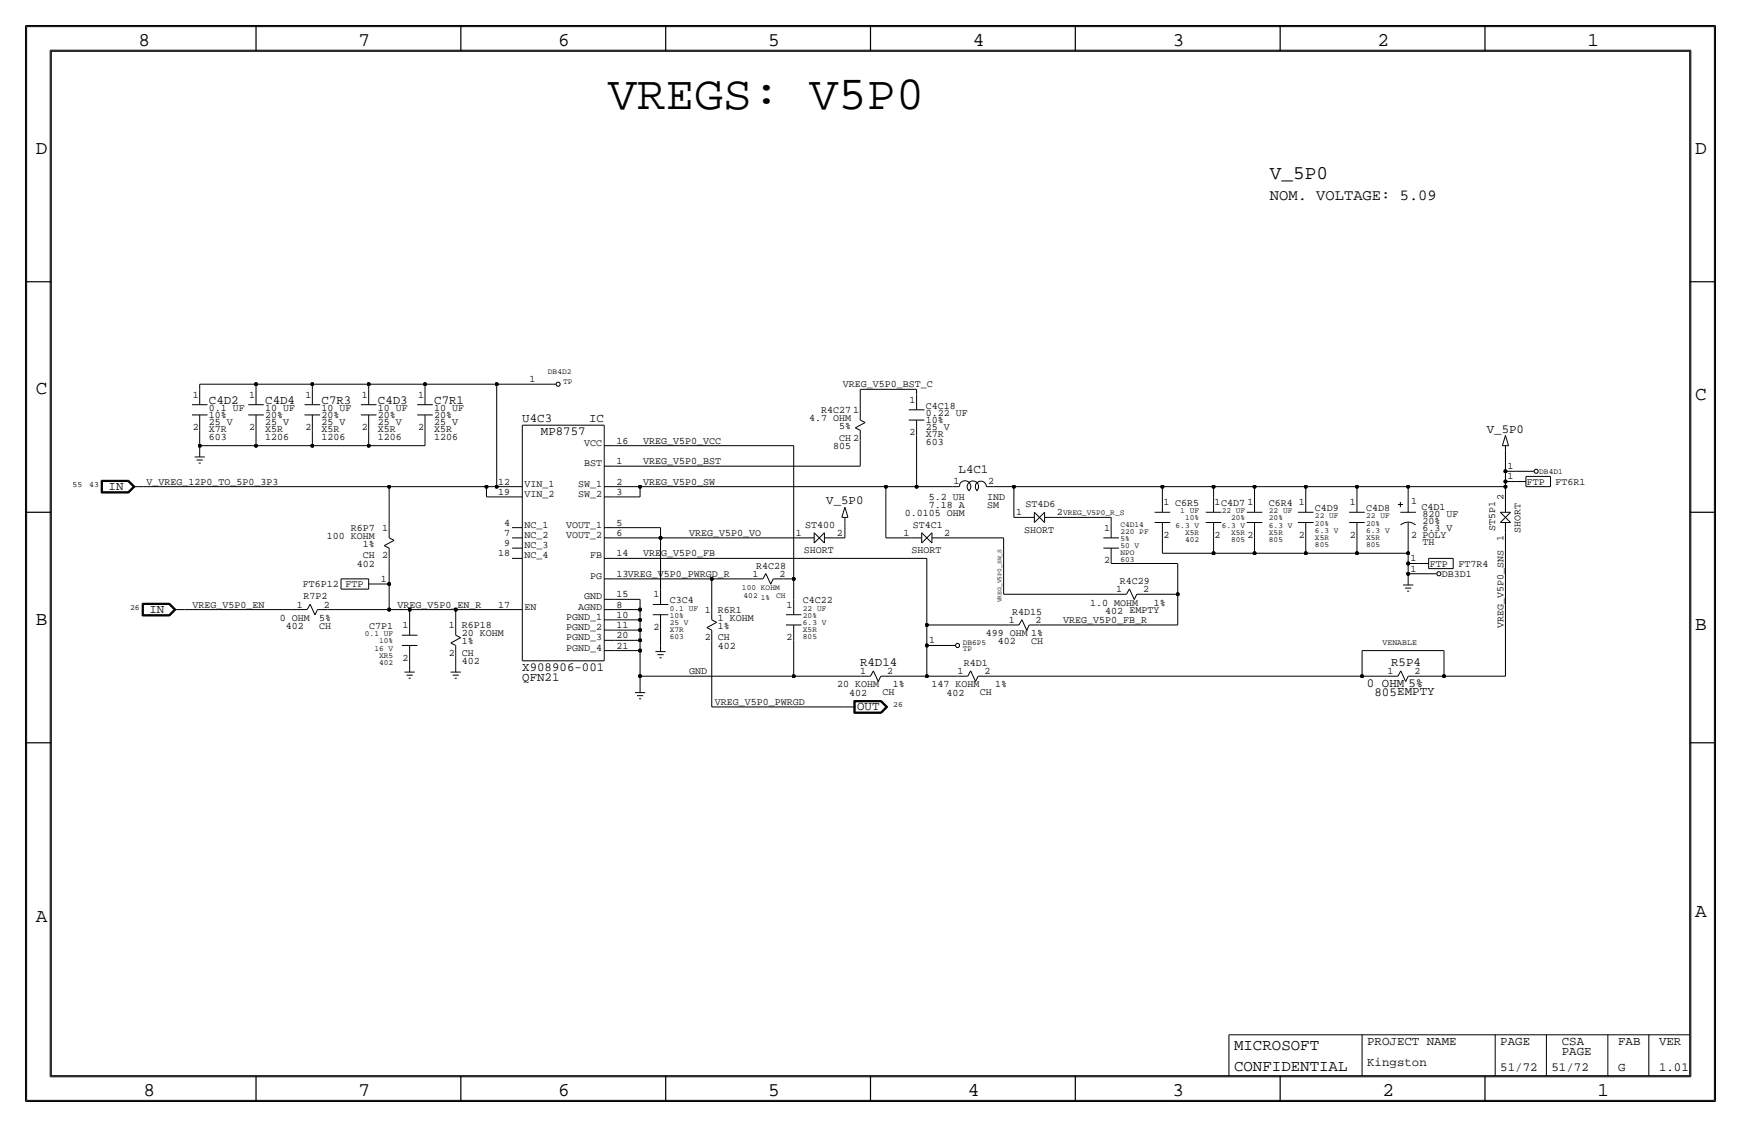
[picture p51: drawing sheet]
<svg xmlns="http://www.w3.org/2000/svg" width="432mm" height="279mm" viewBox="0 0 432 279" stroke-linecap="round" stroke-linejoin="round" font-family="sans-serif">
<defs><g id="words">
<text font-size="11.9" x="150.9" y="27.1">VREGS: V5P0</text>
<g font-size="4.8">
<text x="34.3" y="11.4">8</text>
<text x="88.9" y="11.4">7</text>
<text x="138.5" y="11.4">6</text>
<text x="190.5" y="11.4">5</text>
<text x="241.3" y="11.4">4</text>
<text x="290.8" y="11.4">3</text>
<text x="341.6" y="11.4">2</text>
<text x="393.7" y="11.4">1</text>
<text x="8.9" y="38.1">D</text>
<text x="420.4" y="38.1">D</text>
<text x="315" y="44.4">V_5P0</text>
<text x="8.9" y="97.8">C</text>
<text x="420.4" y="99.1">C</text>
<text x="8.9" y="154.9">B</text>
<text x="420.4" y="156.2">B</text>
<text x="420.4" y="227.3">A</text>
<text x="8.9" y="228.6">A</text>
<text x="35.6" y="271.8">8</text>
<text x="88.9" y="271.8">7</text>
<text x="138.4" y="271.8">6</text>
<text x="190.5" y="271.8">5</text>
<text x="240" y="271.8">4</text>
<text x="290.8" y="271.8">3</text>
<text x="342.9" y="271.8">2</text>
<text x="396.2" y="271.8">1</text>
</g>
<g font-size="3.9">
<text x="306.1" y="260.4">MICROSOFT</text>
<text x="306.1" y="265.4">CONFIDENTIAL</text>
</g>
<text font-size="3.8" x="315" y="49.5">NOM. VOLTAGE: 5.09</text>
<g font-size="3.1">
<text x="51.8" y="100.1">C4D2</text>
<text x="65.8" y="100.1">C4D4</text>
<text x="79.8" y="100.1">C7R3</text>
<text x="93.7" y="100.1">C4D3</text>
<text x="107.7" y="100.1">C7R1</text>
<text x="129.5" y="104.6">U4C3</text>
<text x="134.2" y="107.9">MP8757</text>
<text x="146.1" y="104.6">IC</text>
<text x="368.8" y="107.3">V_5P0</text>
<text x="237.8" y="117.2">L4C1</text>
<text x="26.9" y="121.4">IN</text>
<text x="204.9" y="125.1">V_5P0</text>
<text x="37.1" y="151.9">IN</text>
<text x="129.5" y="166.4">X908906-001</text>
<text x="213.3" y="165.1">R4D14</text>
<text x="345" y="165.1">R5P4</text>
<text x="129.5" y="168.9">QFN21</text>
<text x="339" y="170.4">0 OHM 5%</text>
<text x="340.9" y="172.5">805EMPTY</text>
<text x="212.6" y="176">OUT</text>
<text x="339.1" y="259.1">PROJECT NAME</text>
<text x="372.1" y="259.1">PAGE</text>
<text x="387.4" y="259.1">CSA</text>
<text x="387.4" y="261.6">PAGE</text>
<text x="401.3" y="259.1">FAB</text>
<text x="411.5" y="259.1">VER</text>
<text x="339.1" y="264.2">Kingston</text>
<text x="372.1" y="265.4">51/72</text>
<text x="384.8" y="265.4">51/72</text>
<text x="401.3" y="265.4">G</text>
<text x="411.5" y="265.4">1.01</text>
</g>
<g font-size="2.5">
<text x="131.4" y="94.7">1</text>
<text x="47.8" y="98.5">1</text>
<text x="51.8" y="101.9">0.1 UF</text>
<text x="61.8" y="98.5">1</text>
<text x="65.8" y="101.9">10 UF</text>
<text x="75.7" y="98.5">1</text>
<text x="79.8" y="101.9">10 UF</text>
<text x="89.7" y="98.5">1</text>
<text x="93.7" y="101.9">10 UF</text>
<text x="103.7" y="98.5">1</text>
<text x="107.7" y="101.9">10 UF</text>
<text x="209" y="96">VREG_V5P0_BST_C</text>
<text x="225.6" y="99.8">1</text>
<text x="229.6" y="101.3">C4C18</text>
<text x="47.8" y="106.7">2</text>
<text x="51.8" y="103.6">10%</text>
<text x="51.8" y="105.4">25 V</text>
<text x="51.8" y="107.2">X7R</text>
<text x="61.8" y="106.7">2</text>
<text x="65.8" y="105.4">25 V</text>
<text x="65.8" y="107.2">X5R</text>
<text x="65.8" y="103.6">20%</text>
<text x="75.7" y="106.7">2</text>
<text x="79.8" y="107.2">X5R</text>
<text x="79.8" y="105.4">25 V</text>
<text x="79.8" y="103.6">20%</text>
<text x="89.7" y="106.7">2</text>
<text x="93.7" y="107.2">X5R</text>
<text x="93.7" y="105.4">25 V</text>
<text x="93.7" y="103.6">20%</text>
<text x="103.7" y="106.7">2</text>
<text x="107.7" y="107.2">X5R</text>
<text x="107.7" y="103.6">20%</text>
<text x="107.7" y="105.4">25 V</text>
<text x="200.7" y="104.4">4.7 OHM</text>
<text x="203.6" y="102.4">R4C27</text>
<text x="208.1" y="106.4">5%</text>
<text x="211.6" y="102.4">1</text>
<text x="225.6" y="107.9">2</text>
<text x="229.6" y="103.1">0.22 UF</text>
<text x="229.6" y="106.7">25 V</text>
<text x="229.6" y="104.9">10%</text>
<text x="51.8" y="109">603</text>
<text x="65.8" y="109">1206</text>
<text x="79.8" y="109">1206</text>
<text x="93.7" y="109">1206</text>
<text x="107.7" y="109">1206</text>
<text x="144.9" y="110.5">VCC</text>
<text x="152.9" y="110">16</text>
<text x="159.5" y="110">VREG_V5P0_VCC</text>
<text x="206.6" y="111.3">805</text>
<text x="208.1" y="109.2">CH 2</text>
<text x="229.6" y="110.2">603</text>
<text x="229.6" y="108.5">X7R</text>
<text x="144.9" y="115.6">BST</text>
<text x="152.9" y="115.1">1</text>
<text x="159.5" y="115.1">VREG_V5P0_BST</text>
<text x="236.5" y="119.9">1</text>
<text x="245.1" y="119.9">2</text>
<text x="373.9" y="116.3">1</text>
<text x="373.9" y="118.9">1</text>
<text x="36.3" y="120.1">V_VREG_12P0_TO_5P0_3P3</text>
<text x="123.5" y="122.7">19</text>
<text x="123.5" y="120.1">12</text>
<text x="130" y="123.2">VIN_2</text>
<text x="130" y="120.6">VIN_1</text>
<text x="143.4" y="123.2">SW_2</text>
<text x="143.4" y="120.6">SW_1</text>
<text x="152.9" y="122.7">3</text>
<text x="152.9" y="120.1">2</text>
<text x="159.5" y="120.1">VREG_V5P0_SW</text>
<text x="230.3" y="126">7.18 A</text>
<text x="230.4" y="124">5.2 UH</text>
<text x="244.8" y="124.1">IND</text>
<text x="244.9" y="126">SM</text>
<text x="254.3" y="125.7">ST4D6</text>
<text x="288.5" y="125.2">1 C6R5</text>
<text x="301.2" y="125.2">1C4D7</text>
<text x="309.4" y="125.2">1</text>
<text x="314.7" y="125.5">C6R4</text>
<text x="322.1" y="125.2">1</text>
<text x="334.8" y="125.2">1</text>
<text x="350" y="125">1</text>
<text x="372.9" y="124" transform="rotate(-90 372.9 124)">2</text>
<text x="378.7" y="120.1">FTP</text>
<text x="385.8" y="120.1">FT6R1</text>
<text x="87" y="131.6">R6P7</text>
<text x="94.8" y="131.6">1</text>
<text x="125" y="130.3">4</text>
<text x="130" y="130.8">NC_1</text>
<text x="140.4" y="130.8">VOUT_1</text>
<text x="152.9" y="130.3">5</text>
<text x="199.7" y="130.8">ST400</text>
<text x="224.4" y="128">0.0105 OHM</text>
<text x="226.4" y="130.8">ST4C1</text>
<text x="252" y="127.8">1</text>
<text x="262.1" y="127.8">2</text>
<text x="273.9" y="131.6">1</text>
<text x="326.1" y="126.7">C4D9</text>
<text x="338.8" y="126.7">C4D8</text>
<text x="352.6" y="126.3">C4D1</text>
<text x="352.8" y="128.1">820 UF</text>
<text x="352.8" y="129.9">20%</text>
<text x="352.8" y="131.7">6.3 V</text>
<text x="370.8" y="131.7" transform="rotate(-90 370.8 131.7)">ST5P1</text>
<text x="81.1" y="133.6">100 KOHM</text>
<text x="90" y="135.6">1%</text>
<text x="123.5" y="137.9">18</text>
<text x="125" y="135.4">9</text>
<text x="125" y="132.8">7</text>
<text x="130" y="135.9">NC_3</text>
<text x="130" y="133.4">NC_2</text>
<text x="140.4" y="133.4">VOUT_2</text>
<text x="152.9" y="132.8">6</text>
<text x="152.9" y="137.9">14</text>
<text x="159.5" y="137.9">VREG_V5P0_FB</text>
<text x="170.9" y="132.8">VREG_V5P0_VO</text>
<text x="197.4" y="132.8">1</text>
<text x="199.4" y="137.1">SHORT</text>
<text x="207.5" y="132.8">2</text>
<text x="224.1" y="132.8">1</text>
<text x="226.1" y="137.1">SHORT</text>
<text x="234.2" y="132.8">2</text>
<text x="254" y="132">SHORT</text>
<text x="288.5" y="133.4">2</text>
<text x="301.2" y="133.3">2</text>
<text x="309.4" y="133.3">2</text>
<text x="322.1" y="133.3">2</text>
<text x="334.8" y="133.3">2</text>
<text x="350" y="133.3">2 POLY</text>
<text x="352.8" y="135.2">TH</text>
<text x="372.9" y="134.1" transform="rotate(-90 372.9 134.1)">1</text>
<text x="377.1" y="132.1" transform="rotate(-90 377.1 132.1)">SHORT</text>
<text x="88.5" y="140.5">402</text>
<text x="90" y="138.4">CH</text>
<text x="94.8" y="138.4">2</text>
<text x="130" y="138.4">NC_4</text>
<text x="146.4" y="138.4">FB</text>
<text x="146.4" y="143.5">PG</text>
<text x="152.9" y="143">13VREG_V5P0_PWRGD_R</text>
<text x="186.7" y="143">1</text>
<text x="187.5" y="141">R4C28</text>
<text x="193.3" y="143">2</text>
<text x="273.9" y="139.7">2</text>
<text x="349.8" y="139.2">1</text>
<text x="349.8" y="141.7">1</text>
<text x="354.6" y="140.5">FTP</text>
<text x="357.6" y="143">DB3D1</text>
<text x="361.7" y="140.5">FT7R4</text>
<text x="75.1" y="145.5">FT6P12</text>
<text x="75.3" y="148.6">R7P2</text>
<text x="85.7" y="145.5">FTP</text>
<text x="94.5" y="144.3">1</text>
<text x="144.9" y="148.6">GND</text>
<text x="152.9" y="148.1">15</text>
<text x="162.1" y="148.1">1</text>
<text x="166.1" y="149.6">C3C4</text>
<text x="199.1" y="149.6">C4C22</text>
<text x="276.8" y="146.8">1</text>
<text x="277.7" y="144.8">R4C29</text>
<text x="283.5" y="146.8">2</text>
<text x="47.8" y="150.6">VREG_V5P0_EN</text>
<text x="69.4" y="153.9">0 OHM</text>
<text x="70.9" y="156">402</text>
<text x="73.6" y="150.6">1</text>
<text x="79.2" y="153.9">5%</text>
<text x="79.2" y="155.9">CH</text>
<text x="80.3" y="150.6">2</text>
<text x="91.6" y="156">C7P1</text>
<text x="98.6" y="150.6">VREG_V5P0_EN_R</text>
<text x="99.9" y="155.7">1</text>
<text x="111.3" y="155.7">1</text>
<text x="114.6" y="155.7">R6P18</text>
<text x="123.5" y="150.6">17</text>
<text x="130" y="151.1">EN</text>
<text x="140.4" y="153.7">PGND_1</text>
<text x="143.4" y="151.1">AGND</text>
<text x="152.9" y="155.7">11</text>
<text x="152.9" y="153.2">10</text>
<text x="152.9" y="150.6">8</text>
<text x="174.8" y="151.9">1</text>
<text x="178.1" y="156">1%</text>
<text x="178.1" y="153.9">1 KOHM</text>
<text x="178.1" y="151.9">R6R1</text>
<text x="195.1" y="150.6">1</text>
<text x="250.2" y="154.4">1</text>
<text x="251" y="152.4">R4D15</text>
<text x="256.8" y="154.4">2</text>
<text x="263.7" y="154.4">VREG_V5P0_FB_R</text>
<text x="270.4" y="150.1">1.0 MOHM</text>
<text x="274.1" y="152.1">402 EMPTY</text>
<text x="286.2" y="150.1">1%</text>
<text x="372.9" y="155.7" transform="rotate(-90 372.9 155.7)">VREG_V5P0_SNS</text>
<text x="114.6" y="159.8">1%</text>
<text x="114.6" y="157.7">20 KOHM</text>
<text x="140.4" y="161.3">PGND_4</text>
<text x="140.4" y="158.7">PGND_3</text>
<text x="140.4" y="156.2">PGND_2</text>
<text x="152.9" y="160.8">21</text>
<text x="152.9" y="158.2">20</text>
<text x="162.1" y="156.2">2</text>
<text x="174.8" y="158.7">2</text>
<text x="178.1" y="158.7">CH</text>
<text x="178.1" y="160.8">402</text>
<text x="195.1" y="158.7">2</text>
<text x="230.4" y="159.5">1</text>
<text x="244.5" y="157.7">499 OHM 1%</text>
<text x="247.5" y="159.8">402</text>
<text x="255.7" y="159.7">CH</text>
<text x="99.9" y="163.8">2</text>
<text x="111.3" y="162.6">2</text>
<text x="114.6" y="162.6">CH</text>
<text x="114.6" y="164.6">402</text>
<text x="170.9" y="167.1">GND</text>
<text x="213.3" y="167.1">1</text>
<text x="220" y="167.1">2</text>
<text x="237.5" y="167.1">1</text>
<text x="239.1" y="165.1">R4D1</text>
<text x="244.1" y="167.1">2</text>
<text x="344.2" y="167.1">1</text>
<text x="350.8" y="167.1">2</text>
<text x="207.6" y="170.4">20 KOHM</text>
<text x="210.6" y="172.5">402</text>
<text x="218.9" y="172.4">CH</text>
<text x="221.4" y="170.4">1%</text>
<text x="231" y="170.4">147 KOHM</text>
<text x="234.7" y="172.5">402</text>
<text x="243" y="172.4">CH</text>
<text x="246.8" y="170.4">1%</text>
<text x="177.3" y="174.8">VREG_V5P0_PWRGD</text>
</g>
<g font-size="2">
<text x="135.9" y="92.7">DB4D2</text>
<text x="139.7" y="95.2">TP</text>
<text x="381.8" y="117.6">DB4D1</text>
<text x="18" y="120.7">55</text>
<text x="22.1" y="120.7">43</text>
<text x="263.7" y="127.8">VREG_V5P0_R_S</text>
<text x="277.9" y="130.6">C4D14</text>
<text x="291.6" y="130.8">6.3 V</text>
<text x="292.7" y="127.3">1 UF</text>
<text x="293.9" y="129">10%</text>
<text x="303" y="130.8">6.3 V</text>
<text x="303" y="127.3">22 UF</text>
<text x="305.3" y="129">20%</text>
<text x="314.7" y="130.8">6.3 V</text>
<text x="314.7" y="127.3">22 UF</text>
<text x="314.7" y="129">20%</text>
<text x="326.1" y="128.5">22 UF</text>
<text x="326.1" y="130.3">20%</text>
<text x="338.8" y="128.5">22 UF</text>
<text x="338.8" y="130.3">20%</text>
<text x="277.9" y="137.7">NPO</text>
<text x="277.9" y="135.9">50 V</text>
<text x="277.9" y="134.1">5%</text>
<text x="277.9" y="132.3">220 PF</text>
<text x="293.9" y="134.4">402</text>
<text x="293.9" y="132.6">X5R</text>
<text x="305.3" y="132.6">X5R</text>
<text x="305.3" y="134.4">805</text>
<text x="314.7" y="132.6">X5R</text>
<text x="314.7" y="134.4">805</text>
<text x="326.1" y="133.9">X5R</text>
<text x="326.1" y="132.1">6.3 V</text>
<text x="326.1" y="135.6">805</text>
<text x="338.8" y="133.9">X5R</text>
<text x="338.8" y="132.1">6.3 V</text>
<text x="338.8" y="135.6">805</text>
<text x="277.9" y="139.4">603</text>
<text x="184" y="146.3">100 KOHM</text>
<text x="184.4" y="148.3">402</text>
<text x="188.7" y="148.8">1%</text>
<text x="192.5" y="148.2">CH</text>
<text x="32.3" y="151.1">26</text>
<text x="166.1" y="153.2">10%</text>
<text x="166.1" y="151.4">0.1 UF</text>
<text x="166.1" y="154.9">25 V</text>
<text x="199.1" y="153.2">20%</text>
<text x="199.1" y="151.4">22 UF</text>
<text x="199.1" y="154.9">6.3 V</text>
<text x="90.5" y="157.7">0.1 UF</text>
<text x="92.8" y="161.3">16 V</text>
<text x="94" y="159.5">10%</text>
<text x="166.1" y="158.5">603</text>
<text x="166.1" y="156.7">X7R</text>
<text x="199.1" y="156.7">X5R</text>
<text x="199.1" y="158.5">805</text>
<text x="238.8" y="161.3">TP</text>
<text x="238.8" y="160">DB6P5</text>
<text x="342.9" y="160">VENABLE</text>
<text x="94" y="164.8">402</text>
<text x="94" y="163.1">XR5</text>
<text x="221.5" y="175.3">26</text>
</g>
<text font-size="1.6" x="248.4" y="149.4" transform="rotate(-90 248.4 149.4)">VREG_V5P0_SW_S</text>
</g></defs>
<!-- layer: Nets -->
<g fill="none" stroke="#000" stroke-width=".25">
<path d="M49.5 95.2h14zM49.5 95.2v1.3zM63.5 95.2h14zM63.5 95.2v1.3zM77.5 95.2h13.9zM77.5 95.2v1.3zM91.4 95.2h14zM91.4 95.2v1.3zM105.4 95.2h17.8zM105.4 95.2v1.3zM123.2 95.2v25.4zM123.2 95.2h10.1z"/>
<path d="M213.4 96.5v5.1zM213.4 96.5h13.9zM227.3 96.5v1.3zM49.5 110.5v1.3zM49.5 106.7v3.8zM49.5 110.5h14zM63.5 110.5h14zM63.5 106.7v3.8zM77.5 106.7v3.8zM77.5 110.5h13.9zM91.4 106.7v3.8zM91.4 110.5h14z"/>
<path d="M105.4 106.7v3.8zM152.4 115.6h61zM152.4 110.5h44.4zM196.8 110.5v33zM213.4 109.2v6.4zM227.3 107.9v12.7zM373.4 119.4h2.5zM373.4 116.8h2.5zM373.4 111.8v5zM373.4 116.8v2.6zM373.4 119.4v1.2zM35.6 120.6h60.9z"/>
<path d="M96.5 138.4v6.4zM96.5 120.6h24.2zM96.5 120.6v10.2zM120.6 120.6v2.6zM120.6 120.6h2.6zM120.6 123.2h6.4zM123.2 120.6h3.8zM152.4 138.4h77.5zM152.4 133.3h11.4zM152.4 130.8h11.4zM152.4 120.6h6.3zM152.4 123.2h6.3z"/>
<path d="M158.7 120.6v2.6zM158.7 120.6h61zM163.8 133.3h35.6zM163.8 130.8v2.6zM163.8 133.3v12.7zM207 133.3h2.5zM209.5 129.5v3.8zM219.7 120.6v12.7zM219.7 120.6h7.6zM219.7 133.3h6.4zM227.3 120.6h8.9zM229.9 138.4v16.5z"/>
<path d="M233.7 133.3h15.2zM246.4 120.6h5.1zM248.9 133.4v13.9zM251.5 120.6h36.8zM251.5 120.6v7.7zM251.5 128.3h2.5zM261.6 128.3h14zM275.6 128.3v1.2zM275.6 139.7h16.5zM288.3 120.6h12.7zM288.3 120.6v2.6zM288.3 137.2h12.7z"/>
<path d="M288.3 133.3v3.9zM292.1 139.7v7.6zM301 120.6h10.1zM301 120.6v2.6zM301 137.2h10.1zM301 133.3v3.9zM311.1 120.6h12.7zM311.1 120.6v2.6zM311.1 137.2h12.7zM311.1 133.3v3.9zM323.8 120.6h12.7zM323.8 120.6v2.6z"/>
<path d="M323.8 137.2h12.7zM323.8 133.3v3.9zM336.5 120.6h12.7zM336.5 120.6v2.6zM336.5 137.2h12.7zM336.5 133.3v3.9zM349.2 120.6h24.2zM349.2 120.6v2.6zM349.2 139.7v2.5zM349.2 137.2v2.5zM349.2 133.3v3.9zM349.3 139.7h2.5z"/>
<path d="M373.4 132.1v35.5zM373.4 120.6v3.9zM45.7 151.1h28zM81.3 151.1h15.2zM94 144.8h2.5zM96.5 151.1h5.1zM96.5 144.8v6.3zM101.6 151.1v2.6zM101.6 151.1h11.4zM113 151.1h14zM113 151.1v3.8zM152.4 158.7h6.3z"/>
<path d="M152.4 156.2h6.3zM152.4 153.7h6.3zM152.4 151.1h6.3zM152.4 148.6h6.3zM152.4 143.5h24.1zM158.7 158.8v2.5zM158.7 156.2v2.5zM158.7 153.7v2.5zM158.7 151.1v2.6zM158.7 148.6v2.5zM163.8 156.2v3.8zM176.5 158.8v16.5z"/>
<path d="M176.5 143.5h10.2zM176.5 143.5v7.6zM194.3 143.5h2.5zM196.8 143.5v5.1zM196.8 158.8v8.8zM229.9 154.9h20.3zM229.9 154.9v5.1zM248.9 147.3h28zM257.8 154.9h34.3zM284.5 147.3h7.6zM292.1 147.3v7.6zM349.2 142.2v1.3z"/>
<path d="M349.3 142.2h2.5zM101.6 163.8v1.3zM113 162.6v2.5zM152.4 161.3h6.3zM158.7 167.6h38.1zM158.7 161.3v6.3zM158.7 167.6v2.6zM176.5 175.3h33zM196.8 167.6h16.6zM221 167.6h8.9zM229.9 167.6h7.6zM229.9 160v7.6z"/>
<path d="M229.9 160h2.5zM245.1 167.6h92.7zM337.8 161.3h20.3zM337.8 161.3v6.3zM337.8 167.6h6.4zM351.8 167.6h6.3zM358.1 167.6h15.3zM358.1 161.3v6.3z"/>
</g>
<g fill="#000" stroke="#000" stroke-width=".25">
<circle cx="63.5" cy="95.3" r=".41"/>
<circle cx="77.5" cy="95.3" r=".41"/>
<circle cx="91.4" cy="95.3" r=".41"/>
<circle cx="105.4" cy="95.3" r=".41"/>
<circle cx="123.2" cy="95.3" r=".41"/>
<circle cx="49.5" cy="110.5" r=".41"/>
<circle cx="63.5" cy="110.5" r=".41"/>
<circle cx="77.5" cy="110.5" r=".41"/>
<circle cx="91.4" cy="110.5" r=".41"/>
<circle cx="373.4" cy="116.8" r=".41"/>
<circle cx="373.4" cy="119.4" r=".41"/>
<circle cx="96.5" cy="120.7" r=".41"/>
<circle cx="120.6" cy="120.7" r=".41"/>
<circle cx="123.2" cy="120.7" r=".41"/>
<circle cx="158.7" cy="120.7" r=".41"/>
<circle cx="163.8" cy="133.4" r=".41"/>
<circle cx="219.7" cy="120.7" r=".41"/>
<circle cx="227.3" cy="120.7" r=".41"/>
<circle cx="251.5" cy="120.7" r=".41"/>
<circle cx="288.3" cy="120.7" r=".41"/>
<circle cx="301" cy="120.7" r=".41"/>
<circle cx="301" cy="137.2" r=".41"/>
<circle cx="311.1" cy="120.7" r=".41"/>
<circle cx="311.1" cy="137.2" r=".41"/>
<circle cx="323.8" cy="120.7" r=".41"/>
<circle cx="323.8" cy="137.2" r=".41"/>
<circle cx="336.5" cy="137.2" r=".41"/>
<circle cx="336.5" cy="120.7" r=".41"/>
<circle cx="349.2" cy="139.7" r=".41"/>
<circle cx="349.2" cy="137.2" r=".41"/>
<circle cx="349.2" cy="120.7" r=".41"/>
<circle cx="373.4" cy="120.7" r=".41"/>
<circle cx="96.5" cy="144.8" r=".41"/>
<circle cx="96.5" cy="151.1" r=".41"/>
<circle cx="101.6" cy="151.1" r=".41"/>
<circle cx="113" cy="151.1" r=".41"/>
<circle cx="158.7" cy="156.2" r=".41"/>
<circle cx="158.7" cy="151.1" r=".41"/>
<circle cx="158.7" cy="153.7" r=".41"/>
<circle cx="158.7" cy="158.8" r=".41"/>
<circle cx="176.5" cy="143.5" r=".41"/>
<circle cx="196.8" cy="143.5" r=".41"/>
<circle cx="229.9" cy="154.9" r=".41"/>
<circle cx="292.1" cy="147.3" r=".41"/>
<circle cx="349.2" cy="142.2" r=".41"/>
<circle cx="158.7" cy="167.6" r=".41"/>
<circle cx="158.7" cy="161.3" r=".41"/>
<circle cx="196.8" cy="167.6" r=".41"/>
<circle cx="229.9" cy="167.6" r=".41"/>
<circle cx="229.9" cy="160" r=".41"/>
<circle cx="337.8" cy="167.6" r=".41"/>
<circle cx="358.1" cy="167.6" r=".41"/>
</g>
<!-- layer: Components -->
<g fill="none" stroke="#000" stroke-width=".25">
<path d="M49.5 96.5v3.8zM63.5 96.5v3.8zM77.5 96.5v3.8zM91.4 96.5v3.8zM105.4 96.5v3.8zM133.3 95.2h4.6zM227.3 97.8v3.8zM25.1 119.1v3.1zM25.1 119.1h6.8zM25.2 119.2h6.7zM25.2 119.2v2.9zM25.3 119.3v2.7z"/>
<path d="M25.3 119.3h6.5zM25.4 119.4v2.5zM25.4 119.4h6.3zM31.7 119.4l1.3 1.2zM31.8 119.3l1.4 1.3zM31.9 119.2l1.4 1.4zM31.9 119.1l1.6 1.5zM47.6 100.3h3.9zM47.6 102.9h3.9zM48.3 113.3h2.5zM48.8 114h1.5zM49.3 114.8h.5z"/>
<path d="M49.5 111.8v1.5zM49.5 102.9v3.8zM61.6 100.3h3.8zM61.6 102.9h3.8zM63.5 102.9v3.8zM75.5 100.3h3.9zM75.5 102.9h3.9zM77.5 102.9v3.8zM89.5 100.3h3.9zM89.5 102.9h3.9zM91.4 102.9v3.8zM103.5 100.3h3.8z"/>
<path d="M103.5 102.9h3.8zM105.4 102.9v3.8zM129.5 105.4h20.4zM129.5 105.4v58.4zM149.9 110.5h2.5zM149.9 115.6h2.5zM149.9 105.4v58.4zM212.1 106.1l2.5-1.4zM212.1 106.1l1.3 .6zM213.4 101.6v2.5zM213.4 106.7v2.5zM213.4 104.1l1.2 .6z"/>
<path d="M225.4 101.6h3.9zM225.4 104.1h3.9zM227.3 104.1v3.8zM372.6 110.5h1.5zM373.4 107.9l-.8 2.6zM373.4 110.5v1.3zM373.4 107.9l.7 2.6zM375.9 116.8h4.5zM375.9 119.4h2.6zM378.5 118.1h6.1zM378.5 118.1v2.5zM384.6 118.1v2.5z"/>
<path d="M25.1 122.2h6.8zM25.2 122.1h6.7zM25.3 122h6.5zM25.4 121.9h6.3zM31.7 121.9l1.3-1.3zM31.8 122l1.4-1.4zM31.9 122.1l1.4-1.5zM31.9 122.2l1.6-1.6zM33 120.6h2.6zM95.3 135.3l2.4-1.3zM95.3 135.3l1.2 .6zM96.5 130.8v2.5z"/>
<path d="M96.5 135.9v2.5zM96.5 133.3l1.2 .7zM127 123.2h2.5zM127 138.4h2.5zM127 120.6h2.5zM127 135.9h2.5zM127 133.3h2.5zM127 130.8h2.5zM149.9 138.4h2.5zM149.9 133.3h2.5zM149.9 130.8h2.5zM149.9 123.2h2.5z"/>
<path d="M149.9 120.6h2.5zM199.4 133.3h2.5zM201.9 132.1l2.6 2.5zM201.9 134.6l2.6-2.5zM201.9 132.1v2.5zM204.5 132.1v2.5zM204.5 133.3h2.5zM208.8 128.3h1.5zM209.5 125.7l-.7 2.6zM209.5 125.7l.8 2.6zM209.5 128.3v1.2zM226.1 133.3h2.5z"/>
<path d="M228.6 134.6l2.5-2.5zM228.6 132.1v2.5zM228.6 132.1l2.5 2.5zM231.1 132.1v2.5zM231.1 133.3h2.6zM236.2 120.6h1.7zM237.9 120.6a1.42 1.42 0 0 1 2.1-1.2 1.42 1.42 0 0 1 .3 2.3M240.3 121.7a1.42 1.42 0 0 1 0-2 1.42 1.42 0 0 1 2 0 1.42 1.42 0 0 1 0 2M244.7 120.6h1.7zM244.7 120.6a1.38 1.38 0 0 0-2-1.2 1.38 1.38 0 0 0-.3 2.3M254 128.3h2.5zM256.5 129.5l2.6-2.5z"/>
<path d="M256.5 127v2.5zM256.5 127l2.6 2.5zM259.1 128.3h2.5zM259.1 127v2.5zM273.7 133.3h3.8zM273.7 135.9h3.8zM275.6 129.5v3.8zM275.6 135.9v3.8zM286.4 127h3.8zM286.4 129.5h3.8zM288.3 123.2v3.8zM288.3 129.5v3.8z"/>
<path d="M299.1 127h3.8zM299.1 129.5h3.8zM301 123.2v3.8zM301 129.5v3.8zM309.2 127h3.9zM309.2 129.5h3.9zM311.1 123.2v3.8zM311.1 129.5v3.8zM321.9 127h3.9zM321.9 129.5h3.9zM323.8 123.2v3.8zM323.8 129.5v3.8z"/>
<path d="M334.6 127h3.9zM334.6 129.5h3.9zM336.6 123.2v3.8zM336.6 129.5v3.8zM346.7 125.1h1.3zM347.3 124.5v1.2zM347.3 127h3.9zM347.4 130.1a2.77 2.77 0 0 1 3.7 0M349.2 123.2v3.8zM349.2 129.5v3.8zM351.8 139.7h2.5zM354.3 138.4v2.6z"/>
<path d="M354.3 138.4h6.1zM360.4 138.4v2.6zM372.1 127l2.6 2.5zM372.1 129.5h2.6zM372.1 127h2.6zM373.4 124.5v2.5zM373.4 129.5v2.6zM374.7 127l-2.6 2.5zM378.5 120.6h6.1zM35.3 149.6h6.8zM35.3 149.6v3.1zM35.3 152.7h6.8z"/>
<path d="M35.4 149.7h6.6zM35.4 149.7v2.9zM35.4 152.6h6.6zM35.5 149.8h6.5zM35.5 149.8v2.7zM35.5 152.5h6.5zM35.6 149.9v2.5zM35.6 152.4h6.3zM35.6 149.9h6.3zM41.9 149.9l1.3 1.2zM41.9 152.4l1.3-1.3zM42 152.5l1.3-1.4z"/>
<path d="M42 149.8l1.3 1.3zM42 152.6l1.5-1.5zM42 149.7l1.5 1.4zM42.1 149.6l1.5 1.5zM43.2 151.1h2.5zM43.6 151.1l-1.5 1.6zM73.7 151.1h2.5zM76.9 149.8l-.7 1.3zM76.9 149.8l1.2 2.7zM78.7 151.1l-.6 1.4zM78.7 151.1h2.6zM84.6 143.5v2.5z"/>
<path d="M84.6 146h6.8zM84.6 143.5h6.8zM91.4 143.5v2.5zM91.4 144.8h2.6zM99.7 157.5h3.8zM101.6 153.7v3.8zM111.8 159.4l2.4-1.3zM111.8 159.4l1.2 .6zM113 154.9v2.6zM113 157.5l1.2 .6zM127 151.1h2.5zM149.9 158.7h2.5z"/>
<path d="M149.9 148.6h2.5zM149.9 143.5h2.5zM149.9 156.2h2.5zM149.9 153.7h2.5zM149.9 151.1h2.5zM161.9 149.9h3.9zM161.9 152.4h3.9zM163.8 146v3.9zM163.8 152.4v3.8zM175.3 155.6l2.4-1.3zM175.3 155.6l1.2 .6zM176.5 151.1v2.6z"/>
<path d="M176.5 156.2v2.5zM176.5 153.7l1.2 .6zM186.7 143.5h2.5zM189.9 142.2l1.3 2.6zM189.9 142.2l-.7 1.3zM191.8 143.5l-.6 1.3zM191.8 143.5h2.5zM194.9 152.4h3.9zM194.9 154.9h3.9zM196.8 148.6v3.8zM196.8 154.9v3.8zM250.2 154.9h2.5z"/>
<path d="M253.4 153.6l1.3 2.7zM253.4 153.6l-.7 1.3zM255.3 154.9h2.5zM255.3 154.9l-.6 1.4zM276.9 147.3h2.5zM280.1 146l1.2 2.6zM280.1 146l-.7 1.3zM281.9 147.3h2.6zM281.9 147.3l-.6 1.3zM348 145h2.5zM348.5 145.8h1.5zM349 146.6h.5z"/>
<path d="M349.2 143.5v1.5zM351.7 142.2h4.6zM354.3 141h6.1zM99.7 160h3.8zM100.3 166.6h2.6zM100.8 167.4h1.6zM101.3 168.1h.6zM101.6 165.1v1.5zM101.6 160v3.8zM111.8 166.6h2.5zM112.3 167.4h1.5zM112.8 168.1h.5z"/>
<path d="M113 165.1v1.5zM113 160v2.6zM129.5 163.8h20.4zM149.9 161.3h2.5zM157.5 171.7h2.5zM158 172.5h1.5zM158.5 173.2h.5zM158.8 170.2v1.5zM162.6 161.5h2.5zM163.1 162.3h1.5zM163.6 163.1h.5zM163.8 160v1.5z"/>
<path d="M209.6 175.3h2.5zM211.8 176.8h6.8zM211.8 173.7v3.1zM211.8 173.7h6.8zM211.9 173.8v2.9zM211.9 176.7h6.6zM211.9 173.8h6.6zM212 173.9v2.7zM212 176.6h6.5zM212 173.9h6.5zM212.1 174h6.3zM212.1 174v2.5z"/>
<path d="M212.1 176.5h6.3zM213.4 167.6h2.5zM216.6 166.3l1.2 2.7zM216.6 166.3l-.7 1.3zM218.4 167.6h2.6zM218.4 167.6l-.6 1.4zM218.4 174l1.3 1.3zM218.4 176.5l1.3-1.2zM218.5 176.6l1.4-1.3zM218.5 173.9l1.4 1.4zM218.5 173.8l1.5 1.5zM218.5 176.7l1.5-1.4z"/>
<path d="M218.6 173.7l1.6 1.6zM218.6 176.8l1.6-1.5zM232.4 160h4.5zM237.5 167.6h2.5zM240.7 166.3l1.3 2.7zM240.7 166.3l-.7 1.3zM242.6 167.6h2.5zM242.6 167.6l-.6 1.4zM344.2 167.6h2.5zM347.4 166.3l1.2 2.7zM347.4 166.3l-.7 1.3zM349.3 167.6h2.5z"/>
<path d="M349.3 167.6l-.7 1.4z"/>
<circle cx="138.4" cy="95.3" r=".51"/>
<circle cx="381" cy="116.8" r=".51"/>
<circle cx="356.9" cy="142.2" r=".51"/>
<circle cx="237.5" cy="160" r=".51"/>
</g>
<!-- layer: Page Border and Title Block -->
<g fill="none" stroke="#000" stroke-width=".3">
<path d="M6.3 6.3h419.1zM6.3 6.3v266.7zM12.7 12.7h406.4zM12.7 12.7v254zM63.5 6.3v6.4zM114.3 6.3v6.4zM165.1 6.3v6.4zM215.9 6.3v6.4zM266.7 6.3v6.4zM317.5 6.3v6.4zM368.3 6.3v6.4zM419.1 12.7v254z"/>
<path d="M425.4 6.3v266.7zM6.3 69.8h6.4zM419.1 69.8h6.3zM6.3 127h6.4zM419.1 127h6.3zM6.3 184.1h6.4zM419.1 184.1h6.3zM6.3 273h419.1zM12.7 266.7h406.4zM63.5 266.7v6.3zM114.3 266.7v6.3zM165.1 266.7v6.3z"/>
<path d="M215.9 266.7v6.3zM266.7 266.7v6.3zM317.5 266.7v6.3zM368.3 266.7v6.3z"/>
</g>
<g fill="none" stroke="#000" stroke-width=".25">
<path d="M6.6 6.6h418.6zM6.6 6.6v266.2zM12.4 12.4v254.6zM12.4 12.4h407zM419.4 12.4v254.6zM425.2 6.6v266.2zM304.8 256.5v10.2zM304.8 256.5h114.3zM337.8 256.5v10.2zM370.8 256.5v10.2zM383.5 256.5v10.2zM398.8 256.5v10.2z"/>
<path d="M408.9 256.5v10.2zM6.6 272.8h418.6zM12.4 267h407z"/>
</g>
<use href="#words"/>
</svg>
